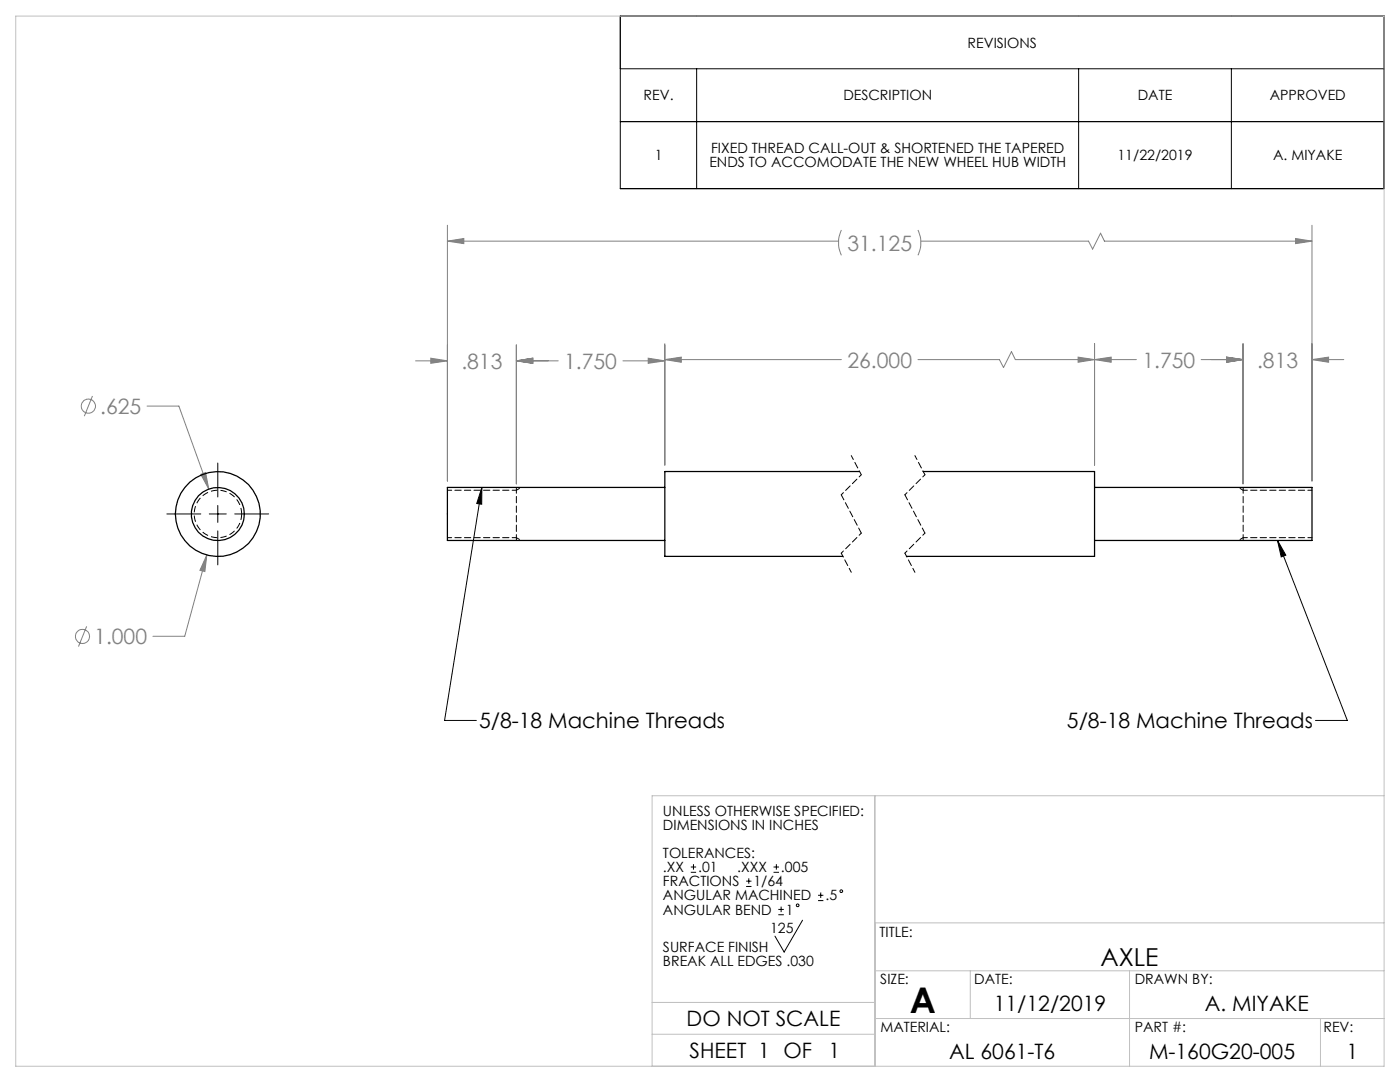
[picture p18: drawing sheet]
<svg xmlns="http://www.w3.org/2000/svg" width="279mm" height="216mm" viewBox="0 0 279 216" stroke-linecap="round" stroke-linejoin="round" font-family="sans-serif">
<defs><g id="words">
<text font-size="7.1" x="181.6" y="202">A</text>
<text font-size="4.9" x="219.6" y="192.8">AXLE</text>
<g font-size="4.2" fill="#808080">
<text x="169.1" y="50">31.125</text>
<text x="92.1" y="73.6">.813</text>
<text x="112.6" y="73.6">1.750</text>
<text x="169.1" y="73.3">26.000</text>
<text x="228" y="73.3">1.750</text>
<text x="250.9" y="73.3">.813</text>
<text x="20" y="82.6">.625</text>
<text x="18.8" y="128.5">1.000</text>
</g>
<g font-size="4.2">
<text x="95.6" y="145.3">5/8-18 Machine Threads</text>
<text x="212.9" y="145.3">5/8-18 Machine Threads</text>
<text x="198.3" y="201.7">11/12/2019</text>
<text x="240.5" y="201.7">A. MIYAKE</text>
<text x="137" y="204.7">DO NOT SCALE</text>
<text x="137.6" y="211.1">SHEET 1 OF</text>
<text x="165.4" y="211.1">1</text>
<text x="189.4" y="211.2">AL 6061-T6</text>
<text x="229.3" y="211.2">M-160G20-005</text>
<text x="268.7" y="211.2">1</text>
</g>
<g font-size="2.8">
<text x="193.1" y="9.5">REVISIONS</text>
<text x="128.5" y="20">REV.</text>
<text x="168.3" y="20">DESCRIPTION</text>
<text x="227.1" y="20">DATE</text>
<text x="253.4" y="20">APPROVED</text>
<text x="130.7" y="32">1</text>
<text x="141.6" y="33.4">ENDS TO ACCOMODATE THE NEW WHEEL HUB WIDTH</text>
<text x="141.9" y="30.6">FIXED THREAD CALL-OUT &amp; SHORTENED THE TAPERED</text>
<text x="223" y="32">11/22/2019</text>
<text x="254.1" y="32">A. MIYAKE</text>
<text x="132.3" y="162.7">UNLESS OTHERWISE SPECIFIED:</text>
<text x="132.3" y="165.6">DIMENSIONS IN INCHES</text>
<text x="132.3" y="171.2">TOLERANCES:</text>
<text x="132.3" y="176.9">FRACTIONS</text>
<text x="132.3" y="179.7">ANGULAR MACHINED</text>
<text x="132.3" y="174">.XX</text>
<text x="139.3" y="174">.01</text>
<text x="147.1" y="174">.XXX</text>
<text x="150.4" y="176.9">1/64</text>
<text x="155.9" y="174">.005</text>
<text x="164.7" y="179.7">.5</text>
<text x="132.3" y="182.5">ANGULAR BEND</text>
<text x="156.8" y="182.5">1</text>
<text x="132.3" y="189.9">SURFACE FINISH</text>
<text x="153.7" y="186.2">125</text>
<text x="175.5" y="186.9">TITLE:</text>
<text x="132.3" y="192.8">BREAK ALL EDGES .030</text>
<text x="175.7" y="196.4">SIZE:</text>
<text x="194.4" y="196.4">DATE:</text>
<text x="226.5" y="196.4">DRAWN BY:</text>
<text x="175.7" y="206">MATERIAL:</text>
<text x="226.5" y="206">PART #:</text>
<text x="264.1" y="206">REV:</text>
</g>
</g></defs>
<g fill="none" stroke="#808080" stroke-width=".2">
<path d="M89.3 44.9v51.1M89.3 48.1h78.1M89.3 48.1l3.3-.5v1zM167.9 45.9a5.9 5.9 0 0 0 0 5M183.2 45.9a5.9 5.9 0 0 1 0 5M183.8 48.1h33.4l.9 1.6 1.5-3.2 .8 1.6h41.4M258.6 47.6l3.2 .5-3.2 .5zM261.8 44.9v51.1M18.5 79l-1.7 4M82.9 72h6.4M86 71.5l3.3 .5-3.3 .5zM103 72l3.3-.5v1z"/>
<path d="M103 68.8v27.8M103 72h8.4M124.3 72h8.4M129.4 71.5l3.3 .5-3.3 .5zM132.7 71.8l3.3-.5v1zM132.7 68.6v24.2M132.7 71.8h35.2M183.2 71.8h16.3l.8 1.5 1.6-3.1 .7 1.6h24.2M215.2 71.3l3.2 .5-3.2 .5zM218.4 71.8l3.4-.5v1zM218.4 68.6v24.2M239.7 71.8h8.4"/>
<path d="M244.8 71.3l3.3 .5-3.3 .5zM248.1 68.6v28M261.8 71.8l3.3-.5v1zM261.8 71.8h6.4M29.4 81h6.3l6 16.6M40.1 94.7l.9-.4 .7 3.3zM41.3 110.7l-4.4 16.3h-6.4M41.3 110.7l-.4 3.4-1-.3zM17.3 125l-1.6 4"/>
<circle cx="17.6" cy="81" r="1.41"/>
<circle cx="16.5" cy="127" r="1.42"/>
</g>
<g fill="none" stroke="#000" stroke-width=".2">
<path d="M123.8 3.2h152.4v34.4h-152.4zM123.8 13.7h152.4M139 13.7v23.9M215.3 13.7v23.9M245.7 13.7v23.9M123.8 24.3h152.4M43.5 92.4v6.8M96.2 97.3l-7.5 46.5h6.4M96.2 97.3l-.1 3.3-1-.1zM33.3 102.6h6.8M41.8 102.6h3.4M43.5 100.9v3.3"/>
<path d="M43.5 105.9v6.8M46.8 102.6h6.8M255 107.8l1.6 3-.9 .3zM255 107.8l13.9 36h-6.4M137.9 174.1h1M137.9 173h1M138.4 172.4v1.1M148.9 176.9h1.1M148.9 175.8h1.1M149.4 175.3v1.1M154.4 174.1h1.1M154.4 173h1.1"/>
<path d="M154.9 172.4v1.1M163.3 179.7h1M163.3 178.6h1M163.8 178.1v1.1M155.3 182.5h1.1M155.3 181.5h1.1M155.9 180.9v1.1M160.2 183.6l-3.7 6.4-1.8-3.2"/>
<circle cx="167.9" cy="177.8" r=".27"/>
<circle cx="159.2" cy="180.6" r=".27"/>
</g>
<path d="M48.2 102.6a4.7 4.7 0 0 1-7 4.1 4.7 4.7 0 0 1-.3-8.1 4.7 4.7 0 0 1 7.3 3.6v.4" fill="none" stroke="#000" stroke-width=".2" stroke-dasharray="1.3 .6" stroke-dashoffset=".1" stroke-linecap="butt"/>
<path d="M89.3 97.8h13.8M169.9 90.9l2 3.8M182.6 90.9l2 3.8M261.9 97.8h-13.8M89.3 107.3h13.8M167.9 110.4l2 3.8M180.6 110.4l2 3.8M261.9 107.3h-13.8" fill="none" stroke="#000" stroke-width=".2" stroke-dasharray="1.3 .6" stroke-dashoffset=".4"/>
<path d="M171.9 94.7l-4 4M184.6 94.7l-4 4M171.9 106.4l-4 4M184.6 106.4l-4 4" fill="none" stroke="#000" stroke-width=".2" stroke-dasharray="1.3 .6" stroke-dashoffset=".7"/>
<path d="M167.9 98.7l4 7.7M180.6 98.7l4 7.7M248.1 97.3v10.5M103.1 107.8v-10.5" fill="none" stroke="#000" stroke-width=".2" stroke-dasharray="1.3 .6" stroke-dashoffset=".1"/>
<path d="M3.1 3.2h273.1v209.6h-273.1zM174.6 158.8v54M276.2 158.8h-146.1v54M174.6 193.7h101.6M174.6 184.2h101.6M193.6 193.7v9.5M225.4 193.7v19.1M130.1 200h44.5M130.1 206.4h44.5M174.6 203.2h101.6M263.5 203.2v9.6" fill="none" stroke="#c0c0c0" stroke-width=".2"/>
<path d="M103.1 97.8l.9-.5M248.1 97.8l-1-.5M103.1 107.3l.9 .5M248.1 107.3l-1 .5" fill="none" stroke="#000" stroke-width=".2" stroke-dasharray="1.3 .6" stroke-dashoffset=".6"/>
<path d="M89.3 48.1l3.3-.5v1zM258.6 47.6l3.2 .5-3.2 .5zM132.7 71.8l3.3-.5v1zM215.2 71.3l3.2 .5-3.2 .5zM103 72l3.3-.5v1zM129.4 71.5l3.3 .5-3.3 .5zM86 71.5l3.3 .5-3.3 .5zM103 72l3.3-.5v1zM218.4 71.8l3.4-.5v1zM244.8 71.3l3.3 .5-3.3 .5zM261.8 71.8l3.3-.5v1zM244.8 71.3l3.3 .5-3.3 .5zM41.3 110.7l-1.4 3.1 1 .3zM40.1 94.7l1.6 2.9-.7-3.3z" fill="#808080"/>
<path d="M96.2 97.3l-.1 3.3-1-.1zM255 107.8l1.6 3-.9 .3z" fill="#000"/>
<g fill="none" stroke="#000" stroke-width=".25">
<path d="M132.7 97.3h-43.4v10.5h43.4M171.5 94.1h-38.8v16.9h35.5M184.2 94.1h34.2v16.9h-37.5M218.4 97.3h43.4v10.5h-43.4"/>
<circle cx="43.5" cy="102.6" r="5.3"/>
<circle cx="43.5" cy="102.6" r="8.5"/>
</g>
<use href="#words"/>
</svg>
